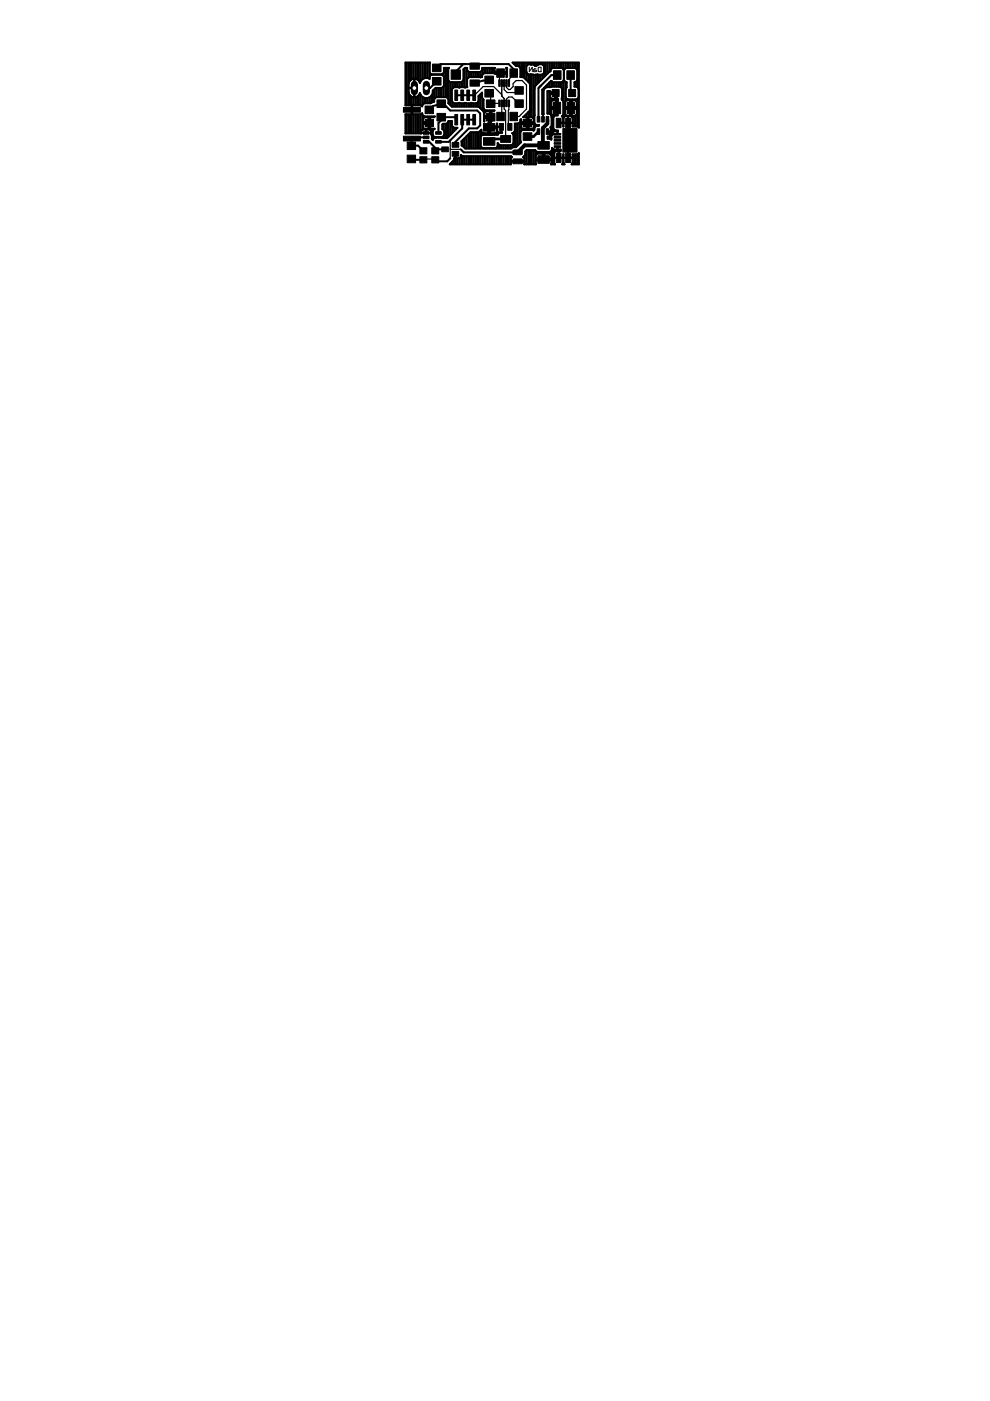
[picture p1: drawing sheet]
<svg xmlns="http://www.w3.org/2000/svg" width="210mm" height="297mm" viewBox="0 0 210 297" stroke-linecap="round" stroke-linejoin="round" font-family="sans-serif">
<g fill="#000" stroke="#000" stroke-width=".21">
<path d="M112.2 14.3v.9zM112.9 14.3v.9zM112.9 14.3l-.7 .9zM113.2 14.7v.5zM113.2 15.2h.4zM113.2 14.7l.1-.1zM113.3 14.6h.3zM113.6 15.2l.2-.2zM113.2 14.9h.4zM113.6 14.9l.2 .1zM114.1 14.4v.6zM114.1 14.4l.2-.1z"/>
<path d="M114.1 15l.2 .2zM114.3 14.3h.4zM114.7 14.3v.9zM114.3 15.2h.4z"/>
<path d="M108.8 31.9l.4-.1 1.5 .1v.8l-.5 .1-1.4-.1z" fill-rule="evenodd"/>
</g>
<g fill="#000" stroke="#000" stroke-width=".21">
<path d="M91.7 13.6h1.8v1.6h-1.8zM91.7 16.4h1.8v1.6h-1.8zM95.7 14.8h1.9v2h-1.9zM96.4 19.1h.6v2.2h-.6zM97.7 19.1h.6v2.2h-.6zM99 19.1h.6v2.2h-.6zM99.7 17h1.9v1.3h-1.9zM99.7 13.4h1.9v1.3h-1.9zM100.2 19.1h.6v2.2h-.6zM102.8 16.1h1.8v1.6h-1.8zM102.8 19h1.8v1.6h-1.8zM105.3 14.6h1.6v1.8h-1.6z"/>
<path d="M105.7 16.9h.3v1.4h-.3zM106.2 16.9h.3v1.4h-.3zM106.7 16.9h.3v1.4h-.3zM107.2 16.9h.3v1.4h-.3zM107.7 16.9h.3v1.4h-.3zM108.1 14.6h1.6v1.8h-1.6zM109.2 18.4h1.8v1.6h-1.8zM117.1 19h1.5v1.5h-1.5zM117.3 15h1.7v1.8h-1.7zM120.2 15h1.6v1.8h-1.6zM120.6 19h1.4v1.5h-1.4zM85.5 28.9h3.6v1h-3.6z"/>
<path d="M85.5 22.8h3.6v1h-3.6zM86.3 32.9h1.8v1.6h-1.8zM86.3 30.1h1.8v1.6h-1.8zM89 31.3h1.5v1.3h-1.5zM89 33.2h1.5v1.3h-1.5zM89.8 29.8h1.2v.6h-1.2zM89.8 28.8h1.2v.6h-1.2zM89.8 27.9h1.2v.6h-1.2zM90.1 22.5h1.8v1.6h-1.8zM90.1 25.3h1.8v1.6h-1.8zM91.5 31.3h1.5v1.3h-1.5zM91.5 33.2h1.5v1.3h-1.5z"/>
<path d="M92.4 27.9h1.2v.6h-1.2zM92.4 29.8h1.2v.6h-1.2zM92.6 24h1.9v1.7h-1.9zM92.6 21.2h1.9v1.6h-1.9zM93.7 31.2h1.4v1h-1.4zM95.9 32.1h1.4v1h-1.4zM95.9 30.2h1.4v1h-1.4zM96.4 24.3h.6v2.2h-.6zM97.7 24.3h.6v2.2h-.6zM99 24.3h.6v2.2h-.6zM100.2 24.3h.6v2.2h-.6zM102.5 29.2h2.4v1.6h-2.4z"/>
<path d="M102.5 26.2h2.4v1.6h-2.4zM103.1 21.2h1.8v1.6h-1.8zM103.1 24h1.8v1.7h-1.8zM105.3 23.8h1.6v1.8h-1.6zM105.7 21.2h.3v1.4h-.3zM105.9 26.2h.8v1.4h-.8zM106.1 28.7h2.2v1.5h-2.2zM106.2 21.2h.3v1.4h-.3zM106.7 21.2h.3v1.4h-.3zM107.2 21.2h.3v1.4h-.3zM107.7 26.2h.8v1.4h-.8zM107.7 21.2h.3v1.4h-.3z"/>
<path d="M108.1 23.8h1.6v1.8h-1.6zM108.8 33.7h1.9v1h-1.9zM109.2 21.2h1.8v1.6h-1.8zM110.9 28.2h1.9v1.6h-1.9zM110.9 25.3h1.9v1.6h-1.9zM113.9 24.7h.5v1.2h-.5zM113.9 27.3h.5v1.2h-.5zM114 30h2.5v1.6h-2.5zM114 33h2.5v1.6h-2.5zM114.8 24.7h.6v1.2h-.6zM115.8 24.7h.6v1.2h-.6zM115.8 27.3h.6v1.2h-.6z"/>
<path d="M117.3 21.7h1.6v2.4h-1.6zM117.5 28.3h1.4v.3h-1.4zM117.5 30.9h1.4v.3h-1.4zM117.5 29h1.4v.3h-1.4zM117.5 29.6h1.4v.3h-1.4zM117.5 30.2h1.4v.4h-1.4zM117.9 32.5h1.1v2h-1.1zM117.9 25.1h1.1v2h-1.1zM119.3 27.3h3v5h-3zM119.9 25.1h1v2h-1zM119.9 32.5h1v2h-1zM120.2 21.7h1.7v2.4h-1.7z"/>
</g>
<g fill="#000" stroke="#000" stroke-width=".42">
<path d="M86 13.3v9zM86.2 13.3v9zM86.5 13.3v9zM86.6 18.7v.8zM86.6 18.7h1.2zM86.6 17.8v.8zM86.7 17.6l-.1 .2zM86.6 19.5l.1 .2zM86.7 17.4v.2zM86.7 19.7v.2zM86.8 17.3l-.1 .1zM86.9 17.1l-.1 .2z"/>
<path d="M86.9 17.1l.2-.1zM86.9 13.3v3.8zM87.1 17l.1-.1zM87.2 16.9l.2-.1zM87.3 13.3v3.5zM87.4 16.8l.2-.1zM87.6 16.7h.2zM87.7 13.3v3.4zM87.8 18.7v1.9zM86.6 18.6h1.2zM87.8 16.7v1.9zM87.9 16.7v1.9z"/>
<path d="M87.9 16.7h.2zM88.1 13.3v3.4zM88.1 16.7l.2 .1zM88.3 16.8l.2 .1zM88.4 13.3v3.5zM88.5 16.9l.1 .1zM88.6 17l.2 .1zM88.8 17.1l.1 .2zM88.8 13.3v3.8zM88.9 17.3l.1 .1zM89 19.9l-.1 .2zM89 17.4v.2z"/>
<path d="M89 19.7v.2zM89.2 17.1l-.2 .5zM89.2 13.3v4zM89.2 17.1l.4-.4zM89.6 13.3v3.5zM89.6 16.7l.5-.2zM89.9 13.3v3.3zM90.1 16.5h.6zM90.3 13.3v3.2zM90.7 16.5l.4 .2zM90.7 13.3v3.2zM91.1 13.3v3.4z"/>
<path d="M91.1 13.5v1.8zM91.2 13.3l-.1 .2zM91.1 16.3v.4zM91.2 16.1l-.1 .2zM91.1 15.3l.1 .2zM86 13.3h5.2zM91.2 16.1l.2-.2zM90.4 18.7h.8zM91.2 15.5l.2 .2zM91.4 15.9l.2-.1zM91.4 15.7v.2zM91.4 15.7l.2 .1z"/>
<path d="M91.6 15.8h2zM91.8 19.2v.5zM91.8 19.7l-.3 .5zM91.8 19.2v2.5zM92.2 18.8v2zM91.8 19.2l.5-.6zM92.5 18.6v2zM92.6 17.2l-1.4 1.5zM92.9 18.6v2zM93.3 18.6v2zM93.4 13.6l-.8 .8zM93.6 15.8l.3 .1z"/>
<path d="M92.3 18.6h1.3zM93.7 18.6v2zM93.6 15.8l.3-.1zM93.9 15.9l.1 .2zM93.6 18.6l.3-.1zM94 15.5l-.1 .2zM94 16.1l.1 .2zM94 18.4l-.1 .1zM94 15.5v.6zM94 18.3v2.3zM94.1 14.4v.9zM94.1 15.3l-.1 .2z"/>
<path d="M94.1 16.3v1.9zM94.1 18.2l-.1 .2zM94.4 14.4v6.2zM94.8 14.4v6.3zM95 14.7v2.2zM95.1 14.5l-.1 .2zM95 16.9l.1 .2zM95.2 17.2v4.8zM94.1 14.4h1.1zM95.1 17.1l.2 .2zM95.3 17.3l.2 .1zM95.5 17.4v5z"/>
<path d="M95.9 18.8l-.1 .2zM95.9 17.4v1.4zM96.1 18.6l-.2 .2zM96.1 18.6l.2-.1zM96.3 17.4v1.1zM96.3 18.5h.9zM96.6 15.2v.6zM96.7 17.4v1.1zM97 17.4v1.1zM97.2 18.5l.2 .1zM97.4 18.6l.2-.1zM97.4 17.4v1.2z"/>
<path d="M97.6 18.5h.8zM95.5 17.4h2.3zM97.8 17.4v1.1zM97.8 17.4l.2-.1zM98.1 17.1l-.1 .2zM98.1 17.1v1.4zM98.2 13.6l-1.6 1.6zM98.3 14.7v2.2zM98.3 16.9l-.2 .2zM98.4 18.5l.2 .1zM98.5 14.4v4.1zM98.3 14.7l.3-.3z"/>
<path d="M98.6 18.6l.2-.1zM93.4 13.6h5.2zM98.2 13.6h.4zM98.6 14.4h.2zM98.8 18.5h.3zM98.9 14.4v4.1zM99 16.8v1.6zM99.1 16.6l-.1 .2zM99 14.4v.4zM98.8 14.4h.2zM99 18.4l.1 .1zM99.1 16.6l.2-.2z"/>
<path d="M99 14.8l.1 .2zM99.3 16.4l.2-.1zM99.1 15l.2 .2zM99.3 15.2v1.2zM99.5 16.3h2.2zM99.3 15.2l.2 .1zM99.7 15.3v1zM100 15.3v1zM98.6 13.6h1.6zM100.4 15.3v1zM100.7 13.9l-.1 .1zM100.2 13.6l.4 .4z"/>
<path d="M100.8 15.3v1zM101.2 15.3v1zM100.6 14h.8zM101.5 15.3v1zM101.7 16.3l.2 .1zM99.5 15.3h2.2zM101.8 13.6l-.4 .4zM101.9 16.4l.3-.1zM101.9 15.2v1.2zM101.9 19.9v3.1zM101.7 15.3l.3-.1zM102.1 15l-.1 .2z"/>
<path d="M102.2 19.6l-.7 .8zM102.2 16v.3zM102.3 15.8l-.1 .2zM102.2 14.4v.4zM102.2 14.8l-.1 .2zM102.3 14.4v1.4zM102.3 15.8l.2-.2zM100.6 17.6l1.8-.5zM102.5 15.6l.2-.1zM102.7 14.4v1.1zM102.7 15.5h2zM103 14.4v1.1z"/>
<path d="M103.4 14.4v1.1zM102.4 17.1h1.2zM103.7 16.9l-.1 .2zM103.8 14.4v1.1zM104.1 14.4v1.1zM104.5 14.4v1.1zM104.7 15.5l.3 .1zM104.9 14.5v.8zM104.9 14.4v.1zM102.2 14.4h2.7zM104.9 15.3v.3zM105 15.7h.9z"/>
<path d="M104.3 15.2h.8zM105.3 15.3v.4zM105.6 15.3v.4zM105.1 15.2l.8 .7zM105.9 15.3v.4zM104.9 15.3h1zM106.3 15.3v.4zM106.3 15.7h1.1zM106.4 15.3v.4zM106.8 15.3v.4zM107.1 15.3v.4zM107.3 14.4l.1 .1z"/>
<path d="M107.4 14.5v.8zM106.3 15.3h1.1zM107.4 15.7v.6zM107.5 16.2l-.1 .1zM107.5 14.5v1.7zM107.3 14.4h.2zM101.8 13.6h6zM108.7 13.3l.7 .7zM109 14.8l-.1 .7zM109 13.3v.3zM107.8 13.6l1.2 1.2zM109.4 14h.4z"/>
<path d="M109.4 13.3v.7zM109.8 13.3v.7zM109.8 14l.3 .1zM110.1 14.1l.1 .1zM110.1 13.3v.8zM110.2 14.2l.1 .3zM110.3 14.5v1.8zM110.3 16.3h.5zM110.5 13.3v3zM110.8 16.3l.3 .1zM110.9 13.3v3.1zM111.1 16.4l.2 .3z"/>
<path d="M111.3 13.3v3.3zM111.3 16.7l1 .9zM111.6 14.1v1zM111.7 13.9l-.1 .2zM111.6 13.3v.7zM111.6 15.5v1.5zM111.7 13.9l.2-.2zM111.9 13.7l.2-.1zM112 13.3v.4zM112 15.8v1.6zM112.1 13.6h.3zM112.3 17.6l.1 .3z"/>
<path d="M112.4 13.6l.1 .1zM112.4 17.9v.3zM112.4 18.2v5.1zM112.4 13.3v.3zM112.4 15.8v9zM112.5 15.8l.2 .1zM112.8 13.3v.3zM112.8 15.9v8.9zM112.7 15.9h.3zM113.1 13.3v.4zM113.1 15.9v9.2zM113.4 18.5v.3z"/>
<path d="M113.5 18.2l-.1 .3zM113.5 13.9h.2zM113.5 18.2l.7-.7zM113.5 13.3v.6zM113.5 15.9v2.3zM113 15.9h.5zM113.7 13.9l.2-.2zM113.5 15.9h.3zM113.9 13.3v.4zM113.9 15.8v2zM113.8 15.9l.1-.1zM113.9 13.7l.2-.1z"/>
<path d="M113.9 15.8l.2 .1zM114.1 13.6h.7zM114.2 18.7v6.6zM114.2 17.5l2.3-2.3zM114.3 13.3v.3zM114.3 15.9v1.5zM114.1 15.9h.3zM114.6 13.3v.3zM114.6 15.9v1.2zM114.3 18.5l.4-.3zM114.7 18.2l-.5 .5zM114.4 15.9h.4z"/>
<path d="M114.8 13.6l.3 .1zM115 19v5.2zM115 13.3v.4zM115 15.8v.9zM114.8 15.9l.3-.2zM115.1 13.7l.2 .2zM115.4 18.8l-.1 .3zM115.3 15.6l-.2 .1zM115.3 13.9l.1 .2zM115.3 18.6l-.3 .4zM115.4 15.1v.2zM115.4 15.3l-.1 .3z"/>
<path d="M115.4 14.1v.3zM115.4 14.4v.7zM115.4 13.3v3zM115.4 18.6v.3zM115.4 18.8l.2-.2zM115.6 18.6l.3-.1zM115.7 13.3v2.6zM115.7 18.2v.4zM115.9 18.5h.3zM116.1 19.3v4.8zM116.1 13.3v2.3zM116.1 17.9v.6z"/>
<path d="M116.2 18.5h.5zM116.5 15.2l.2-.1zM116.5 13.3v1.9zM116.5 17.5v1zM116.5 19.3v4.8zM116.6 19.9h1zM116.6 19.3v.3zM116.1 19.3h.5zM116.7 18.5l.2-.1zM116.7 14.9v.2zM116.8 14.7l-.1 .2zM116.8 14.7l.2-.2z"/>
<path d="M116.8 17.2l-1.5 1.4zM116.9 13.3v1.3zM116.9 17.2v1.2zM116.9 19.6v.3zM116.9 15.9l-2.2 2.3zM116.9 18.4h1.8zM117 14.5l.2-.1zM116.8 17.2l.2 .1zM117.2 14.4h1.9zM117 17.3l.2 .1zM117.2 13.3v1.1zM117.2 17.4v1z"/>
<path d="M117.2 19.6v.3zM117.6 13.3v1.1zM117.6 17.4v1zM117.6 19.6v.3zM117.6 19.9v1zM116.6 19.6h1zM117.8 19.7l.3 .3zM117.6 19.9h.4zM118 13.3v1.1zM118 17.4v1zM118.1 20v2.9zM118 15.8l.2 .1z"/>
<path d="M116.9 15.9h1.3zM118.4 13.3v1.1zM118.4 17.4v1zM118.7 18.4l.2 .1zM118.7 13.3v1.1zM118.7 17.4v1zM118.9 18.5l.2 .1zM119.1 14.4l.2 .1zM117.2 17.4h1.9zM119.1 18.6l.1 .3zM119.1 13.3v1.1zM119.1 17.4v1.3z"/>
<path d="M119.2 18.9v1.7zM119.3 14.5l.2 .2zM119.1 17.4l.2-.1zM119.5 14.7v.2zM119.5 17.2l-.2 .1zM119.5 13.3v1.5zM119.5 17.1v7.9zM119.5 14.9v2.1zM119.5 17v.2zM119.6 14.9v2.1zM119.7 14.7l-.1 .2zM119.6 17l.1 .2z"/>
<path d="M119.7 14.7l.1-.2zM119.7 17.2l.1 .1zM119.8 14.5l.3-.1zM119.9 13.3v1.2zM119.9 17.4v4.1zM120 18.6l-.1 .3zM120 18.6l.2-.1zM119.8 17.3l.3 .1zM120.1 14.4h1.8zM120.2 17.4v1.1zM120.2 13.3v1.1zM120.6 13.3v1.1z"/>
<path d="M121 13.3v1.1zM121 19.4l.3 .3zM121 15.9v3.5zM121.4 13.3v1.1zM121.7 13.3v1.1zM121.8 17.4v1zM121.8 18.4h.4zM121.9 14.4l.2 .1zM122.1 13.3v1.2zM122.1 17.4v1zM121.9 17.4l.2-.1zM122.1 14.5l.2 .2z"/>
<path d="M122.2 18.4l.2 .1zM122.3 17.2l-.2 .1zM122.3 14.7l.1 .2zM122.4 14.9v2.1zM122.4 17l-.1 .2zM122.4 18.5l.2 .1zM122.5 13.3v5.2zM122.6 18.6l.1 .3zM122.7 18.9v1.7zM108.7 13.3h14zM86 24.2v4.1zM86 28.3h3.2z"/>
<path d="M86 22.3h1.3zM86.2 24.2v4.1zM86.5 24.2v4.1zM86.7 19.9l.1 .2zM86.8 20.1l.1 .1zM86.9 20.2v2.1zM86.9 24.2v4.1zM86.9 20.2l.2 .2zM87.1 20.4l.1 .1zM87.2 29.5v1.4zM87.2 30.9h1.4zM87.3 23.3v.9z"/>
<path d="M86 24.2h1.3zM87.3 22.3v.9zM87.3 20.5v2.7zM87.3 23.3v5zM87.3 29.4l-.1 .1zM87.3 29.1v.3zM87.4 23.3v.9zM87.4 22.3v.9zM87.4 22.3h1.8zM87.2 20.5l.2 .1zM87.2 33.7l.2 .2zM87.4 20.6h.2z"/>
<path d="M87.7 20.6v1.7zM87.7 24.2v4.1zM87.6 20.6h.2zM87.9 18.7v1.9zM88.1 20.6v1.7zM88.1 24.2v4.1zM87.9 20.6h.2zM88.1 20.6h.2zM88.4 20.5v1.8zM88.4 24.2v4.1zM88.3 20.6l.2-.1zM88.5 20.5l.1-.1z"/>
<path d="M88.6 30.9l1.2 1.1zM88.8 20.2l-.2 .2zM88.8 20.2v2.1zM88.8 24.2v4.1zM88.9 20.1l-.1 .1zM87.4 24.2h1.8zM89.2 22.3l.1 .1zM89.2 20.1v2.2zM89.2 24.2v4.1zM89 19.7l.2 .5zM89.2 24.2h.1zM89.3 28.2h1.1z"/>
<path d="M89.3 27.9v.3zM89.3 27.7v.2zM89.3 22.4h.1zM89.4 27.6l-.1 .1zM89.3 24.2h.1zM89.4 27.6l.1-.1zM89.4 22.4l.1 .1zM89.5 24.1l-.1 .1zM89.5 24v.2zM89.5 22.4v.2zM89.6 22.1l-.1 .3zM89.6 20.5v1.8z"/>
<path d="M89.6 24.3v3.2zM89.6 27.5h.1zM89.5 24.2l.1 .2zM89.6 22.1l.2-.1zM89.2 20.2l.4 .4zM89.7 26.3v.6zM89.7 26.3h1.1zM89.7 25.2v.7zM89.7 25.1v.1zM89.7 26.9v.2zM89.8 25l-.1 .1zM89.7 27.5h.7z"/>
<path d="M89.7 27.1l.1 .1zM89.8 25l.1-.1zM87.4 33.9h2.4zM89.6 24.4l.2 .2zM89.8 22l.2-.1zM89.8 27.2l.1 .1zM89.9 24.9h.1zM89.9 20.7v1.2zM89.9 24.7v.2zM89.9 25.9v.4zM89.9 27.3v.2zM89.9 27.3h.1z"/>
<path d="M90 24.9l.1-.1zM89.8 24.6l.2 .1zM90 21.9h1.3zM90 27.3h.1zM90.1 24.8h.7zM89.6 20.6l.5 .2zM90.3 20.8v1.1zM90.3 24.7v.1zM90.3 25.9v.4zM90.4 27.5v.7zM90.4 27.5h.6zM90.4 28.2h1z"/>
<path d="M87.3 29.1h3.1zM90.1 20.8h.6zM90.7 20.8v1.1zM90.7 24.7v.1zM90.7 25.9v.4zM90.8 26.3v1zM90.1 27.3h.7zM90.8 25.9v.4zM89.7 25.9h1.1zM90.8 24.8v1.1zM90.8 25.9h.4zM91 27.5h.1z"/>
<path d="M90.4 30.1h.6zM91.1 20.6v1.3zM91.1 24.7v1.2zM91.1 26.3v1.2zM91.1 27.5h.1zM90.7 20.8l.5-.2zM91.2 26.3v1zM90.8 26.3h.4zM91.2 24.8v1.1zM91.2 24.8h.8zM91.2 27.5l.1 .1zM91.3 27.6l.1 .1z"/>
<path d="M91.4 27.7v.2zM91.4 27.9v.3zM91.4 28.2v.2zM91.4 20.3v1.5zM91.4 24.7v.1zM91.4 27.3v1.2zM91.5 28.5l.1 .2zM91.5 21.7h.1zM91.5 20.2l-.3 .4zM91.6 28.7v.8zM91.6 29.5l.2 .2zM91.6 21.7h.1z"/>
<path d="M91.7 21.7l.4-.1zM91.8 27.8v.8zM91.8 27.6v.2zM91.8 29.5v.2zM91.8 24.7v.1zM91.8 27.3v.4zM91.8 28.7v.9zM91.8 28.6v.2zM91.8 27.6l.2-.2zM91.8 29.5l.2-.2zM91 23.3l.8-.8zM91.2 27.3h.8z"/>
<path d="M91.8 28.8l.2 .2zM92 27.4l.1-.1zM92 29.3l.2-.1zM92.1 24.7v.1zM90 24.7h2.1zM92.1 21.1v.5zM92.1 20.8v.3zM92 27.3h.1zM92.1 20.8l.2-.1zM92.2 29v.2zM92 29l.2 .1zM92.2 29.2h1.5z"/>
<path d="M91 30.1l1.3 1.2zM92.3 31.3v.7zM92.3 31.7v.3zM92.3 20.7l.2-.1zM92.5 20.6h2.1zM92.5 29.1v.1zM92.3 33.9h.3zM92.9 29.1v.1zM92.6 33.9l.3 .3zM93 26.1v2.1zM93.3 29.1v.1zM91.8 22.5l1.8-.5z"/>
<path d="M93.6 25.5l-.6 .6zM93.6 24.8v.7zM93.7 29.1v.1zM92.2 29.1h1.5zM93.7 29.2l.2 .1zM93.8 26.4v.9zM93.8 27.3l.1 .1zM93.9 29.3h.9zM93.9 27.4l.2 .2zM93.7 29.1l.2-.1zM93.9 26.2l-.1 .2zM94 26.2v1.3z"/>
<path d="M94 28.8v.5zM94.1 27.6l.1 .2zM93.9 29l.2-.2zM94.2 27.8v.8zM94.2 28.6l-.1 .2zM92.3 31.7h2.1zM94.4 26.2v3.1zM93.6 22l.9 .5zM93.9 26.2h.7zM94.6 20.6l.2 .1zM94.8 26.2v3.1zM94.6 26.2h.2z"/>
<path d="M94.8 20.7l.2 .1zM97 27.1l-2.2 2.2zM92.9 34.2h1.9zM95 26l-.2 .2zM95 20.8l.1 .3zM95.1 25.8l-.1 .2zM95.1 21.1v.8zM95.1 21.9l.7 .7zM93 30.1h2.1zM95.2 25.7v3.2zM95.4 34.8h12.9zM94.8 34.2l.7-.6z"/>
<path d="M95.1 30.1l.4-.3zM98 27.2l-2.5 2.6zM94.5 22.5l1 .9zM95.5 34.7l-.1 .1zM95.5 25.7v2.9zM95.5 34.6v.2zM95.8 22.6h5.5zM95.8 25.7v.9zM95.1 25.7h.7zM95.8 19v2.4zM95.9 21.6v1zM95.9 26.8v1.4z"/>
<path d="M95.9 34.3v.5zM95.8 26.6l.1 .2zM95.8 21.4l.1 .2zM95.9 26.8l.2 .2zM95.9 21.6l.2 .2zM96.2 34l-.7 .7zM96.3 33.6v.1zM96.3 33.7l-.1 .3zM96.3 21.9v.7zM96.3 27.1v.7zM96.3 33.6v1.2zM96.1 27l.2 .1z"/>
<path d="M96.1 21.8l.2 .1zM96.5 32.7v.9zM96.3 33.6h.2zM96.6 30.1v.6zM96.6 32.7v.9zM96.7 21.9v.7zM96.7 27.1v.3zM96.7 33.6v1.2zM96.7 25.4v.5zM96.7 24.8v.6zM93.6 24.8h3.1zM96.3 27.1h.7z"/>
<path d="M97 21.9v.7zM97 33.6v1.2zM96.3 21.9h.9zM96.6 33.6h.7zM97.2 21.9l.2-.1zM97.4 21.8v.8zM97.4 33.5v1.3zM97.3 33.6l.1-.1zM97.4 21.8l.2 .1zM97.6 33.4l-.1 .1zM97.7 33.3l-.1 .1zM97.7 33.2v.1z"/>
<path d="M97.7 32.9v.3zM97.8 21.9v.7zM97.8 32.9v1.9zM97.8 30l.1 .1zM97.7 32.9l.2 .1zM97.9 30.1v.8zM97.9 30.9l.2 .1zM98 25.4h1.3zM98 25.4v1.2zM98 26.6v.6zM96.7 20.2h1.3zM98.1 31l.6 .5z"/>
<path d="M98.1 21.9v.7zM98.1 29.6v1.4zM98.1 33.1v1.7zM97.9 33l.3 .1zM97.7 31.7l.6 .6zM97.6 21.9h.8zM98.5 21.8v.8zM98.5 29.3v2.1zM98.5 33.1v1.7zM98.4 21.9l.2-.1zM98.7 31.5h9.6zM98.6 21.8l.2 .1z"/>
<path d="M98.9 21.9v.7zM98.9 28.9v2.6zM98.9 33.1v1.7zM99.3 25.4h1.2zM98 20.2h1.3zM99.3 21.9v.7zM99.3 28.5v3zM99.3 33.1v1.7zM99.4 27.2l-2.8 2.9zM99.7 21.9v.7zM99.7 28.2v3.3zM99.7 33.1v1.7z"/>
<path d="M98.8 21.9h.9zM99.8 28l-2 2zM99.7 21.9l.2-.1zM100 21.9v.7zM100 28v3.5zM100 33.1v1.7zM99.9 21.8l.2 .1zM100.4 21.9v.7zM100.4 28v3.5zM100.4 33.1v1.7zM99.3 20.2h1.2zM100.8 21.9v.7z"/>
<path d="M100.8 28v3.5zM100.8 33.1v1.7zM100.1 21.9h.9zM99.8 28h1.2zM101.2 21.8v.8zM101.2 28v3.5zM101.2 33.1v1.7zM101 21.9l.2-.1zM101.2 23.4l.6 .7zM95.5 23.4h5.7zM99.4 27.2h1.8zM101 28h.3z"/>
<path d="M101.3 22.6l.3 .1zM101.2 21.8l.2-.2zM101.5 20.4v1zM101.5 21.4l-.1 .2zM101.5 20.3v2.4zM101.5 28v3.5zM101.5 33.1v1.7zM101.3 28l.3-.1zM101.6 22.7l.3 .3zM101.8 24.1v2.5zM101.8 26.6l-.6 .6zM101.9 23l.6 .6z"/>
<path d="M101.9 29.1v1.8zM102 28.8l-.1 .3zM101.9 27.6v3.9zM101.9 33.1v1.7zM101.9 30.9l.1 .2zM102 28.8l.2-.1zM102.1 27.5v.4zM102.1 27.5l-.5 .4zM102.1 27.9v.1zM102.1 28v.1zM102 31.1l.2 .2zM102.2 28.7l.2-.1z"/>
<path d="M102.2 19.6v1.1zM102.1 28.1l.1 .1zM102.3 20.9v2.5zM102.3 28.2v.4zM102.3 31.3v.2zM102.3 33.1v1.7zM102.2 20.7l.1 .2zM102.2 28.2h.1zM102.4 28.6h1.5zM102.2 31.3l.2 .1zM102.3 28.2l.1 .1zM102.3 20.9l.2 .2z"/>
<path d="M102.5 23.6l.1 .3zM102.5 21.1v1.8zM102.6 23.9v.3zM102.6 24.2v1.5zM102.5 22.9l.1 .3zM102.7 23.2v2.5zM102.7 28.3v.3zM102.7 33.1v1.7zM102.7 25v.7zM102.7 25h1.1zM102.7 24v.6zM102.7 23.9v.1z"/>
<path d="M102.8 23.8l-.1 .1zM102.8 23.8v-.1zM102.6 23.2l.2 .1zM102.8 23.7l.2-.1zM103 23.6h.1zM102.8 23.3l.2 .1zM103 23.4v.2zM103 24.6v.4zM103 28.3v.3zM103 33.1v1.7zM103.1 23.6h.7zM103.4 23.4v.2z"/>
<path d="M103.4 24.6v.4zM103.4 28.3v.3zM103.4 33.1v1.7zM103.5 27.2v1.1zM102.4 28.3h1.1zM103.5 26.1v.7zM103.5 26.8h.4zM103.8 23.4v.2zM103.8 24.6v.4zM103.8 26.1v.7zM103.8 27.2v1.4zM103.8 33.1v1.7z"/>
<path d="M103.5 26.1h.3zM103.8 25v1.1zM102.7 24.6h1.1zM103.8 23.6v1zM103.8 24.6h.4zM103.9 26.8v.4zM103.9 27.2h1.5zM103.9 27.2v1.1zM103.5 27.2h.4zM103.9 25.7v1.1zM103.9 25.7h.3zM104 28.6h.2z"/>
<path d="M104.1 23.4v1.2zM104.1 25v.7zM104.1 26.8v.4zM104.1 28.3v.3zM104.1 33.1v1.7zM104.2 25v.7zM103.8 25h.4zM104.2 23.6v1zM104.2 23.6h.6zM104.2 28.6h.2zM104.4 28.6h1.2zM104.5 23.4v.2z"/>
<path d="M104.5 26.8v.4zM104.5 28.3v.3zM104.5 33.1v1.7zM104.8 23.5v.1zM103 23.4h1.8zM104.9 26.8v.4zM104.9 28.3v.3zM104.9 33.1v1.7zM103.9 28.3h1.1zM102.4 31.4h2.6zM105 28.3l.1-.1zM105.1 28.2h.1z"/>
<path d="M105 31.4l.3-.1zM105.3 26.8v.4zM105.3 28.1v.5zM105.3 31.3v.2zM105.3 33.1v1.7zM105.2 28.2l.1-.1zM105.3 28v.1zM105.4 26.2v.6zM103.9 26.8h1.5zM105.4 27.2v.7zM105.4 27.9l-.1 .1zM105.4 26.9v.8z"/>
<path d="M105.4 26.9h.9zM105.4 26.2v.7zM105.4 27.7v.1zM105.4 31.1l-.1 .2zM105.4 27.8l.1 .1zM105.5 30.4v.5zM105.5 30.9l-.1 .2zM105.6 28.4v.2zM105.5 27.9l.1 .1zM105.6 28.4l.2-.2zM105.6 30.4v.1zM105.6 28v.4z"/>
<path d="M105.6 30.5v1zM105.6 33.1v1.7zM105.6 28l.1 .1zM105.7 28.1h.1zM105.8 28.2l.2-.1zM105.6 30.5l.2 .2zM106 28.1h.5zM105.8 30.7l.2 .1zM106 30.8v.7zM106 33.1v1.7zM106.3 26.9v1.2zM105.8 28.1h.5z"/>
<path d="M106.4 30.8v.7zM106.4 33.1v1.7zM106.3 28.1h.2zM106.8 30.8v.7zM106.8 33.1v1.7zM107.1 30.8v.7zM107.1 33.1v1.7zM107.5 30.8v.7zM107.5 33.1v1.7zM107.9 30.8v.7zM107.9 33.1v1.7zM108.3 30.8v.7z"/>
<path d="M108.3 33.1v1.7zM108.3 34.2v.6zM108.3 34.2h1.4zM108.3 33.7v.5zM108.3 33.5v.2zM108.4 33.4l-.1 .1zM98.2 33.1h10.1zM108.3 31.5l.2-.2zM108.4 33.4l.1-.1zM106 30.8h2.4zM108.3 33.1l.2 .2zM108.5 31.3l.3-.1z"/>
<path d="M108.4 30.8l.2-.1zM108.6 28.2l.2 .2zM108.6 30.6v.7zM108.8 28.4l.1 .2zM108.8 30.5l-.2 .2zM108.8 31.2h.6zM108.9 28.6v1.7zM108.9 30.3l-.1 .2zM108.7 28.2h.2zM109 28v3.2zM109.1 28l-.2 .2zM109.2 26.2v1.5z"/>
<path d="M109.2 27.7l-.1 .3zM109.4 26.2v5zM109.4 31.2l1-1zM98.3 32.3h11.4zM109.8 26.2v4.6zM109.8 34.2h1.4zM109.2 26.2h.6zM109.8 26.2l.3-.1zM110.1 26v4.5zM110.2 25.9l-.1 .2zM110.3 25.4v.3zM110.3 25.7l-.1 .2z"/>
<path d="M110.3 28v1.9zM110.4 27.8l-.1 .2zM110.4 30.2l.1-.1zM110.3 29.9l.1 .2zM110.4 27.8l.2-.2zM110.3 25.4l.2-.1zM110.5 26.3v.7zM110.5 26.3h1.2zM110.5 25.3v.6zM110.5 27v.1zM110.5 25.9v.4zM110.5 27.1v.6z"/>
<path d="M110.5 27.1l.1 .1zM110.6 27.6h.2zM110.6 27.2l.1 .1zM110.7 27.3h.1zM110.8 27.6h2.1zM110.8 27.3l.1 .1zM110.9 25.9v.4zM110.9 27.4v.2zM110.9 24.8h.8zM111 33.3l.1 .1zM111.1 33.4l.1 .1zM111.2 33.5v.2z"/>
<path d="M111.2 34.8h2.4zM111.2 33.7v.5zM111.2 34.2v.6zM111.2 33l-.2 .3zM111.3 24.5v.3zM111.3 25.9v.4zM111.3 27.4v.2zM111.3 32.9v1.9zM111.4 32.1v.6zM111.4 32.7l-.2 .3zM111.6 24.2v.6zM111.6 25.9v.4z"/>
<path d="M111.6 27.4v.2zM111.6 31.9v2.9zM111.7 31.8l-.3 .3zM111.7 24.8v1.1zM111.7 25.9h.3zM111.7 26.3v1.1zM110.9 27.4h.8zM111.7 25.9v.4zM110.5 25.9h1.2zM112 23.8v2.1zM112 26.3v1.3zM112 31.8v3z"/>
<path d="M112 24.8v1.1zM112 24.8h.8zM112 25.9v.4zM112 26.3h1.2zM112 26.3v1.1zM111.7 26.3h.3zM112.1 23.7l-1.1 1.1zM112.3 23.5l-.2 .2zM112.4 23.3l-.1 .2zM112.4 25.9v.4zM112.4 27.4v.2zM112.4 31.8v3z"/>
<path d="M112.8 25.9v.4zM112.8 27.4v.2zM112.8 31.8v3zM112.8 24.8l.1 .1zM112 27.4h.8zM112.9 27.6h.2zM112.9 24.9l.1 .1zM112.8 27.4l.1-.1zM113 25h.1zM112.9 27.3h.1zM113.1 25l.1 .1zM113.1 27.2l-.1 .1z"/>
<path d="M113.1 27.7l.2-.2zM113.1 25.9v.4zM113.1 27.2v.5zM113.1 31.8v3zM113.2 25.1v.2zM113.2 27.1l-.1 .1zM113.2 25.3v.6zM112 25.9h1.2zM113.2 26.3v.7zM113.2 27v.1zM113.3 27.2v.3zM113.4 26.9l-.1 .3z"/>
<path d="M113.3 24.6v1.4zM113.4 24.4l-.1 .2zM113.4 18.8v5.6zM113.4 26.9l.2-.1zM113.3 26l.1 .2zM111.7 31.8h1.8zM113.5 26.4v.4zM113.5 31.9v2.9zM113.5 31.8v.2zM113.6 26.8l.2-.1zM113.4 26.2l.2 .2zM113.6 34v.7z"/>
<path d="M113.6 34h1.4zM113.6 33v.6zM113.6 32.8v.2zM113.6 34.7v.1zM113.8 32.6l-.1 .1zM113.5 32l.2 .1zM113.8 32.6h.1zM113.8 26.7h.4zM113.6 26.4l.2 .1zM113.9 32.6h.1zM113.9 26.5v.2zM113.9 32.2v.4z"/>
<path d="M113.9 33.6v.4zM113.7 32.1l.2 .1zM114 32.6h1zM114.3 26.6l-.1 .1zM113.8 26.5h.5zM114.3 32.2v.4zM114.3 33.6v.4zM114.6 32.2v.4zM114.6 33.6v.4zM115 24.2h.1zM115 32.2v.4zM115 33.6v.4z"/>
<path d="M113.6 33.6h1.4zM115 32.6v1zM115 33.6h.4zM115.1 24.2v.9zM115.1 24.2h.2zM115.3 19.1v5.1zM115.4 32.2v1.4zM115.4 32.6v1zM115.4 32.6h1.1zM115.4 33.6v.4zM115.4 34h1.5zM115.7 32.2v.4z"/>
<path d="M115.7 33.6v.4zM116.1 24.1h.4zM116.1 32.2v.4zM116.1 33.6v.4zM116.1 27.9h.7zM116.1 29v.4zM116.1 29.4h.5zM116.1 29h.3zM116.5 24.1l.2 .1zM116.5 32.6h.1zM116.5 32.2v.4zM116.5 33.6v.4z"/>
<path d="M116.5 28.9v.5zM116.4 29l.1-.1zM113.9 32.2h2.7zM116.6 29.4l.2 .1zM116.6 19.9v.6zM116.6 32.6h.1zM116.5 28.9l.1-.1zM116.6 20.5v.2zM116.1 27.9l.5 .6zM116.6 20.7l.1 .1zM116.7 24.2l.2 .1zM116.7 27l.1 .1z"/>
<path d="M116.7 28.8h-.1zM116.7 32.6l.1 .1zM116.8 27.1v.1zM116.8 28.7l-.1 .1zM116.7 20.8h.1zM116.6 32.2l.2-.1zM116.8 29.5l.1 .1zM116.8 27.2v.7zM116.8 27.9v.7zM116.8 28.6v.1zM116.8 23.1v1.1zM116.8 23.1h1.1z"/>
<path d="M116.8 21.7v1zM116.8 21.5v.2zM116.8 34.8h.9zM116.8 24.2v.1zM116.9 21.4l-.1 .1zM116.9 32v.8zM116.9 33.6v.4zM116.9 20.9v.6zM116.9 22.7v.4zM116.9 26.8v2.8zM116.9 32.8v.2zM116.9 29.5v.1z"/>
<path d="M116.9 28.8v.6zM117 28.6l-.1 .2zM116.8 20.8l.1 .1zM116.9 24.3l.1 .3zM116.9 33v.6zM115.4 33.6h1.5zM116.9 34v.7zM116.9 34.7v.1zM116.8 24.3l.1 .1zM116.9 21.4l.1-.1zM116.9 26.8l-.2 .2zM117 32l-.2 .1z"/>
<path d="M117 24.6v.3zM117 24.9v.2zM116.9 24.4l.1 .1zM117 21.3h.1zM116.9 20.9h.1zM117 28.2v.3zM117.1 28.1l-.1 .1zM117 28.5h1.2zM116.6 28.5h.4zM117 31.4v.3zM117 31.7v.3zM117 25.1v.8z"/>
<path d="M117 25.9l.1 .1zM117.1 28v.1zM117 24.5h.1zM117.1 21.3h.1zM117.1 26v.4zM117.1 26.4l-.2 .4zM117.1 31.4v.1zM117.1 28l.1-.1zM117.1 24.5l.1 .1zM117.2 21.3h.7zM117.1 31.5l.1 .1zM117.2 27.9h.1z"/>
<path d="M117.2 31.6v3.2zM117.2 20.9v.4zM117.2 22.7v.4zM117.2 24.6v3.3zM117.2 31.6l.1 .1zM117.3 27.9l.1-.1zM117.3 25v2.2zM117.4 24.7l-.1 .3zM117.3 31.7h.1zM117.4 27.8h.8zM117.3 27.2l.1 .2zM117.6 24.6l-.2 .1z"/>
<path d="M117.5 33.5v1zM117.5 33.5h.9zM117.5 32.4v1zM117.5 32.3v.1zM117.5 34.5v.1zM117.6 32.2l.1-.1zM117.4 27.4l.2 .2zM117.2 24.6h.4zM117.6 31.7v.5zM117.6 20.9v.4zM117.6 22.7v.4zM117.6 27.6v.2z"/>
<path d="M117 20.9h.6zM117.6 34.7l.1 .1zM117.7 32.1l.1-.1zM117.8 32h.1zM117.6 27.6l.2 .1zM117.9 32h.5zM117.9 23.1v1.4zM117.9 24.5h.4zM117.9 22.7v.4zM116.8 22.7h1.1zM117.9 21.3v1.4zM117.9 22.7h.4z"/>
<path d="M118 19.9v1zM118 31.7v.3zM118 20.9v1.8zM118 23.1v1.4zM118 27.7v.1zM118.1 22.9v.8zM118.2 31.2v.5zM117.4 31.7h.8zM118.2 27.8v.5zM117.9 23.1h.4zM118.3 23.1v1.4zM118.3 21.3v1.4z"/>
<path d="M118.3 27.7v.1zM117.8 27.7h.5zM118.3 20.9v.4zM118 20.9h.3zM118.4 31.7v.3zM117.5 33.4h.9zM118.4 32v1.4zM118.5 32v1.4zM118.5 32h.4zM118.5 33.5h.9zM118.7 31.7v.3zM118.9 31.7v.3z"/>
<path d="M118.2 31.7h.7zM119.1 20.7v.4zM119.1 24.7h.1zM119.1 26.1h.3zM119.2 20.6l-.1 .1zM119.2 34.8h.5zM119.2 21.2l.2 .2zM119.2 24.7l.1 .1zM119.3 24.8l.1 .1zM119.3 34.7l-.1 .1zM119.4 24.9v.1zM119.4 21.4l.1 .2z"/>
<path d="M119.4 24.4l-.2 .2zM119.4 25v1zM119.1 26h.3zM119.4 26.1v.7zM119.4 33.5v1zM119.4 34.5v.1zM119.4 32.7v.7zM118.5 33.4h.9zM119.5 21.6v2.6zM119.5 24.2l-.1 .2zM119.5 26.1v.7zM119.5 26.1h.9z"/>
<path d="M119.5 25v1zM119.5 24.9v.1zM119.5 33.5v1zM119.5 33.5h.9zM119.5 32.7v.7zM119.5 34.5v.3zM119.6 24.8l-.1 .1zM119.5 34.5v.1zM119.7 24.7l-.1 .1zM119.7 24.7l.1-.1zM119.6 34.7l.1 .1zM119.8 24.6h.1z"/>
<path d="M119.8 23.1v1.1zM119.8 23.1h1.1zM119.8 21.7v1zM119.8 21.5v.2zM119.8 24.2v.1zM119.9 21.4l-.1 .1zM119.9 22.7v.4zM119.9 24.3v.3zM119.9 24.6h.5zM119.8 24.3l.1 .1zM119.9 21.4l.1-.1zM119.9 18.9v1.7z"/>
<path d="M119.9 24.4l.1 .1zM120 21.3h.1zM119.9 20.6l.1 .2zM120 24.5h.1zM120.1 21.3h.1zM120.1 24.5l.1 .1zM120.2 21.3h.7zM120 20.8l.2 .2zM120.2 21v.3zM120.2 22.7v.4zM119.5 26h.9zM120.4 24.6v1.4z"/>
<path d="M119.5 33.4h.9zM120.2 21l.2 .1zM120.4 29.4l.4 .4zM120.4 26.1v3.3zM120.4 30.2v3.3zM118.4 26.1h2zM120.5 24.6v1.4zM120.5 24.6h.5zM120.5 26.1h.9zM120.5 33.5h.9zM120.6 21.1v.2zM120.6 22.7v.4z"/>
<path d="M120.8 29.8l-.4 .4zM120.9 21.3v1.4zM120.9 22.7h.4zM120.9 23.1v1.5zM120.2 24.6h.7zM120.9 22.7v.4zM119.8 22.7h1.1zM121 21.1v1.6zM121 23.1v1.5zM121 24.6h.1zM121.1 24.6l.1 .1zM121.2 34.8h1.5z"/>
<path d="M121.2 24.7l.1 .1zM121.3 21.3v1.4zM121.3 21.3h.6zM121.3 22.7v.4zM121.3 23.1h1zM121.3 23.1v1.5zM120.9 23.1h.4zM121.3 24.8l.1 .1zM121.3 34.7l-.1 .1zM121.4 24.9v.1zM121.4 21.1v.2zM121.4 22.7v.4z"/>
<path d="M121.4 24.6v.3zM121.4 34.6v.2zM121.4 25v1zM120.5 26h.9zM121.4 26.1v.7zM121.4 26.8h1zM121.4 33.5v1zM121.4 34.5v.1zM121.4 32.7v.7zM120.5 33.4h.9zM121.7 21.1v.2zM121.7 22.7v.4z"/>
<path d="M121.7 24.6v2.2zM121.7 32.7v2.1zM121.9 21.3h.1zM121.3 24.6h.6zM121.9 24.6l.1-.1zM122.1 21.1v.2zM122.1 22.7v.4zM122.1 24.5v2.3zM122.1 32.7v2.1zM122.1 21.3l.1 .1zM120.4 21.1h1.8zM122.2 21.4l.1 .1z"/>
<path d="M122.2 24.4l-.1 .1zM122.3 21.5v.2zM122.3 24.3l-.1 .1zM122.3 21.7v1zM121.3 22.7h1zM122.3 23.1v1.1zM122.3 24.2v.1zM122.4 26.8h.1zM122.2 21.1l.2-.1zM121.4 32.7h1zM122.5 20.9v5.9zM122.5 32.7v2.1z"/>
<path d="M122.5 26.8l.1 .1zM122.4 32.7h.1zM122.6 20.8l-.2 .2zM122.6 26.9l.1 .1zM122.5 32.7l.1-.1zM122.7 20.6l-.1 .2zM122.7 32.6h-.1zM122.7 13.3v13.8zM122.7 32.5v2.3z"/>
</g>
<g fill="#000">
<circle cx="112.5" cy="15.8" r=".21"/>
<circle cx="112.5" cy="13.7" r=".21"/>
<circle cx="113.7" cy="13.9" r=".21"/>
<circle cx="113.9" cy="13.7" r=".21"/>
<circle cx="114.1" cy="13.6" r=".21"/>
<circle cx="116.8" cy="17.2" r=".21"/>
<circle cx="89.6" cy="28.2" r=".21"/>
<circle cx="89.9" cy="28.2" r=".21"/>
<circle cx="90.3" cy="28.2" r=".21"/>
<circle cx="90.4" cy="28.2" r=".21"/>
<circle cx="90.7" cy="28.2" r=".21"/>
<circle cx="91.1" cy="28.2" r=".21"/>
<circle cx="92.1" cy="24.7" r=".21"/>
<circle cx="104" cy="28.6" r=".21"/>
<circle cx="111" cy="24.8" r=".21"/>
<circle cx="115.1" cy="25.1" r=".21"/>
<circle cx="116.1" cy="27.9" r=".21"/>
<circle cx="116.5" cy="27.9" r=".21"/>
<circle cx="116.9" cy="24.3" r=".21"/>
<circle cx="117.1" cy="28.5" r=".21"/>
<circle cx="118.2" cy="31.2" r=".21"/>
<circle cx="118.2" cy="28.3" r=".21"/>
</g>
<g fill="#000" stroke="#000" stroke-width=".25">
<path d="M102.4 18.4l-1.8 1.8zM103.7 19.8l-.3 .3zM102.4 18.4h2.3zM105.9 15.9v1.7zM106.1 15.5l-.2 .4zM106.9 17.6v1.4zM107.4 17.6v.9zM106.9 19l.6 .6zM107.4 18.5l.4 .5zM107.9 16.9v.7zM107.8 19h.4zM108.8 17.7v.7z"/>
<path d="M108.8 18.4l-.6 .6zM108.9 15.5l-1 1.4zM109.4 17.1l-.6 .6zM107.5 19.6h2zM109.5 19.6l.6-.4zM110.7 17.1l.9 .9zM109.4 17.1h1.3zM111.6 18v5.1zM89.9 33.7l-.1 .2zM92.3 33.7h.2zM89.9 33.7h2.4zM95.5 29.8v1.9z"/>
<path d="M95.5 31.7v1.9zM95.5 31.7h2.2zM104 24.8l-.6 .7zM104 20.1v1.9zM103.7 19.8l.3 .3zM104.1 21.9l-.1 .1zM104.1 21.9h1.8zM106.4 21.9v2.4zM106.4 24.3l-.3 .4zM104.7 18.4l1.7 1.7zM106.4 20.1v.2zM106.9 21.9v1.2z"/>
<path d="M106.9 23.1l.3 .3zM107.2 23.4v6.1zM107.8 23.4v2.7zM107.8 26.1l.3 .3zM107.4 21l.4-.4zM107.9 21.9v1.4zM107.8 23.4l.1-.1zM107.9 26.4l.2 .5zM108.1 26.4v.5zM107.8 20.6h.8zM108.6 20.6l1.5 1.4zM109.4 21.5l.7 .7z"/>
<path d="M110.1 22v.2zM108.9 24.7h1.2zM110.4 24.4l-.3 .3zM111.6 23.1l-1.2 1.3z"/>
</g>
<path d="M106.1 15.5l-.2 .2v.2" fill="none" stroke="#000" stroke-width=".25"/>
<path d="M104 24.8l-.3 2.2zM111.2 30.8l-1.5 1.5zM115.1 27.2v3zM111.2 30.8h4.1zM116.1 26.2l-1 1z" fill="#000" stroke="#000" stroke-width=".83"/>
<path d="M92.3 33.7v.2zM104.2 29.5h3zM111.8 29h1.3zM114.2 27.9l-1.1 1.1zM115.1 30.2l.2 .2zM115.3 30.4v.4zM117 24.7v3.8zM117 24.7l1.1-1z" fill="#000" stroke="#000" stroke-width=".57"/>
<path d="M116.1 25.3v.9z" fill="#000" stroke="#000" stroke-width=".72"/>
<path d="M106.4 17.6v2.7zM106.4 20.3v.1zM106.4 20.4l.5 .5zM106.9 20.9v1zM107.4 21v.9z" fill="#000" stroke="#000" stroke-width=".3"/>
<path d="M104.2 29.5h-.3l-.2 .5" fill="none" stroke="#000" stroke-width=".57"/>
<path d="M87.9 17.9v1.5z" fill="#000" stroke="#000" stroke-width="1.5"/>
<circle cx="87.9" cy="18.7" r=".51" fill="#fff" stroke="#000" stroke-width=".21"/>
<path d="M90.4 17.9v1.5z" fill="#000" stroke="#000" stroke-width="1.5"/>
<circle cx="90.4" cy="18.7" r=".51" fill="#fff" stroke="#000" stroke-width=".21"/>
</svg>
